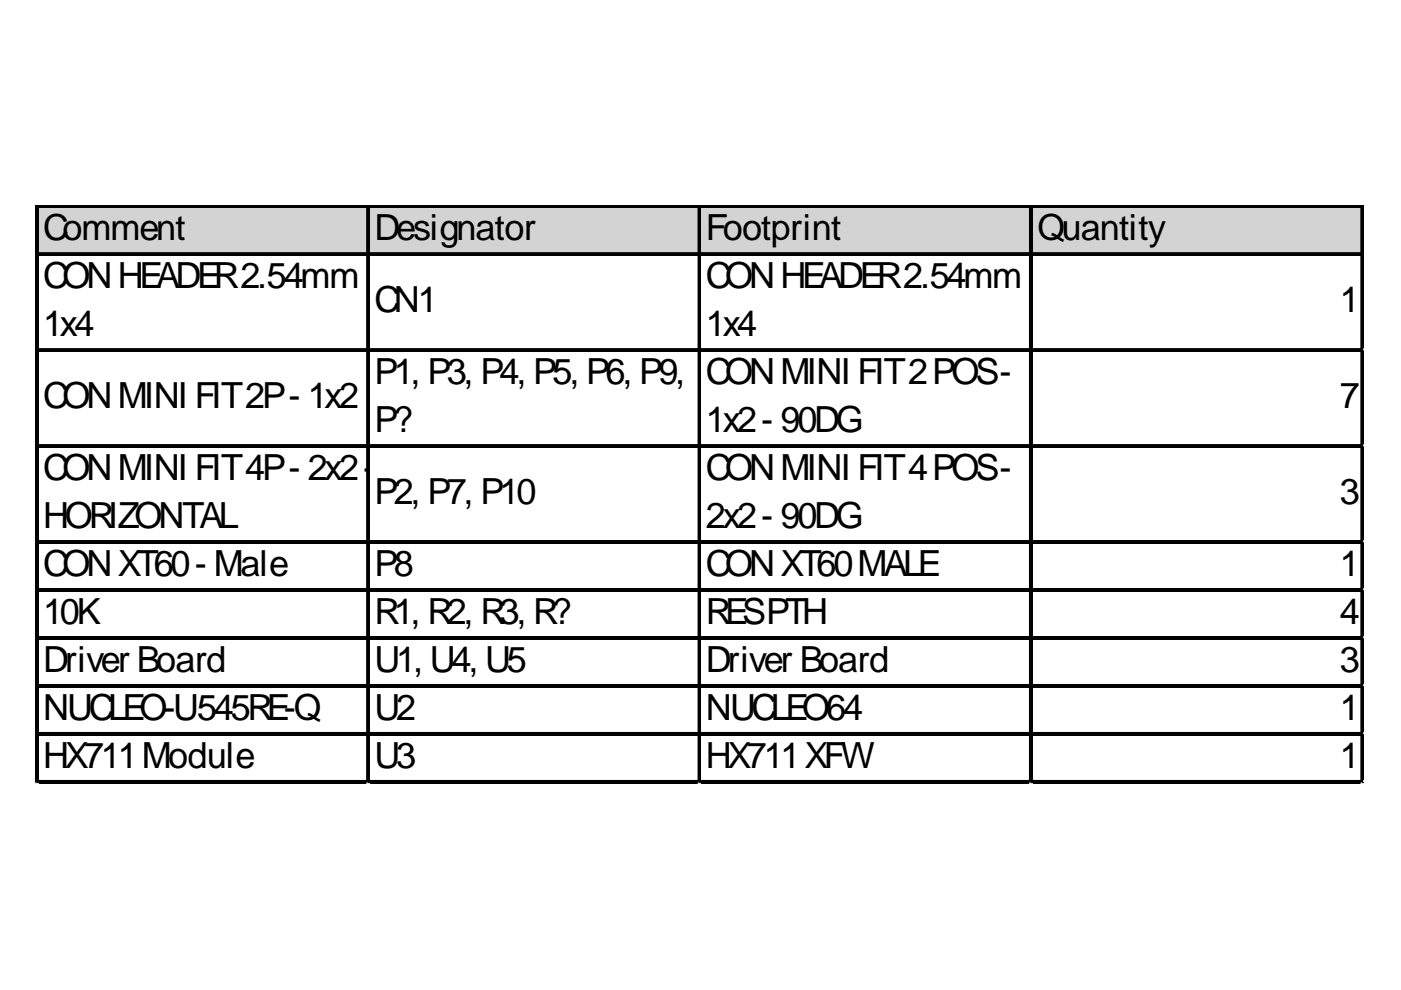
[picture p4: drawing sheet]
<svg xmlns="http://www.w3.org/2000/svg" width="297mm" height="210mm" viewBox="0 0 297 210" stroke-linecap="round" stroke-linejoin="round" font-family="sans-serif">
<defs><g id="words">
<g font-size="7.6">
<text x="9.1" y="51">Comment</text>
<text x="79.4" y="51">Designator</text>
<text x="149.7" y="51">Footprint</text>
<text x="219.9" y="51">Quantity</text>
<text x="9.1" y="61.1">CONHEADER2.54mm</text>
<text x="149.7" y="61.1">CONHEADER2.54mm</text>
<text x="9.1" y="71.3">1x4</text>
<text x="79.4" y="66.2">CN1</text>
<text x="149.7" y="71.3">1x4</text>
<text x="284.1" y="66.2">1</text>
<text x="79.4" y="81.5">P1, P3, P4, P5, P6, P9,</text>
<text x="149.7" y="81.5">CONMINI FIT2POS-</text>
<text x="9.1" y="86.6">CONMINI FIT2P- 1x2</text>
<text x="284.1" y="86.6">7</text>
<text x="79.4" y="91.6">P?</text>
<text x="149.7" y="91.6">1x2- 90DG</text>
<text x="9.1" y="101.8">CONMINI FIT4P- 2x2-</text>
<text x="149.7" y="101.8">CONMINI FIT4POS-</text>
<text x="79.4" y="106.9">P2, P7, P10</text>
<text x="284.1" y="106.9">3</text>
<text x="9.1" y="112">HORIZONTAL</text>
<text x="149.7" y="112">2x2- 90DG</text>
<text x="9.1" y="122.2">CONXT60- Male</text>
<text x="79.4" y="122.2">P8</text>
<text x="149.7" y="122.2">CONXT60MALE</text>
<text x="284.1" y="122.2">1</text>
<text x="9.1" y="132.3">10K</text>
<text x="79.4" y="132.3">R1, R2, R3, R?</text>
<text x="149.7" y="132.3">RESPTH</text>
<text x="284.1" y="132.3">4</text>
<text x="9.1" y="142.5">Driver Board</text>
<text x="79.4" y="142.5">U1, U4, U5</text>
<text x="149.7" y="142.5">Driver Board</text>
<text x="284.1" y="142.5">3</text>
<text x="9.1" y="152.7">NUCLEO-U545RE-Q</text>
<text x="79.4" y="152.7">U2</text>
<text x="149.7" y="152.7">NUCLEO64</text>
<text x="284.1" y="152.7">1</text>
<text x="9.1" y="162.9">HX711Module</text>
<text x="79.4" y="162.9">U3</text>
<text x="149.7" y="162.9">HX711XFW</text>
<text x="284.1" y="162.9">1</text>
</g>
</g></defs>
<path d="M8.1 44h281.1v10.2h-281.1z" fill="#d3d3d3"/>
<g fill="none" stroke="#000" stroke-width=".51">
<path d="M7.6 43.5v122.6M8.1 43.5h281.1M8.1 53.7h281.1M77.9 44.1v122M148.1 44.1v122M218.4 44.1v122M288.7 44.1v122M8.1 74.1h281.1M8.1 94.4h281.1M8.1 114.8h281.1M8.1 124.9h281.1M8.1 135.1h281.1"/>
<path d="M8.1 145.3h281.1M8.1 155.4h281.1M8.1 165.6h281.1"/>
</g>
<g fill="#000">
<path d="M7.6 43.5h.5v122.6h-.5zM8.1 43.5h281.1v.6h-281.1zM8.1 53.7h281.1v.5h-281.1zM77.9 44.1h.5v122h-.5zM148.1 44.1h.6v122h-.6zM218.4 44.1h.5v122h-.5zM288.7 44.1h.5v122h-.5zM8.1 74.1h281.1v.5h-281.1zM8.1 94.4h281.1v.5h-281.1zM8.1 114.8h281.1v.5h-281.1zM8.1 124.9h281.1v.5h-281.1zM8.1 135.1h281.1v.5h-281.1z"/>
<path d="M8.1 145.3h281.1v.5h-281.1zM8.1 155.4h281.1v.6h-281.1zM8.1 165.6h281.1v.5h-281.1z"/>
</g>
<path d="M289.2 74.1h.1" fill="none" stroke="#e0e0e0" stroke-width=".51"/>
<path d="M289.2 74.1v.5z" fill="#e0e0e0"/>
<path d="M289.2 94.4h.1" fill="none" stroke="#e0e0e0" stroke-width=".51"/>
<path d="M289.2 94.4v.5z" fill="#e0e0e0"/>
<path d="M289.2 114.8h.1" fill="none" stroke="#e0e0e0" stroke-width=".51"/>
<path d="M289.2 114.8v.5z" fill="#e0e0e0"/>
<path d="M289.2 124.9h.1" fill="none" stroke="#e0e0e0" stroke-width=".51"/>
<path d="M289.2 124.9v.5z" fill="#e0e0e0"/>
<path d="M289.2 135.1h.1" fill="none" stroke="#e0e0e0" stroke-width=".51"/>
<path d="M289.2 135.1v.5z" fill="#e0e0e0"/>
<path d="M289.2 145.3h.1" fill="none" stroke="#e0e0e0" stroke-width=".51"/>
<path d="M289.2 145.3v.5z" fill="#e0e0e0"/>
<path d="M289.2 155.4h.1" fill="none" stroke="#e0e0e0" stroke-width=".51"/>
<path d="M289.2 155.4v.6z" fill="#e0e0e0"/>
<path d="M289.2 165.6h.1" fill="none" stroke="#e0e0e0" stroke-width=".51"/>
<path d="M289.2 165.6v.5z" fill="#e0e0e0"/>
<use href="#words"/>
</svg>
